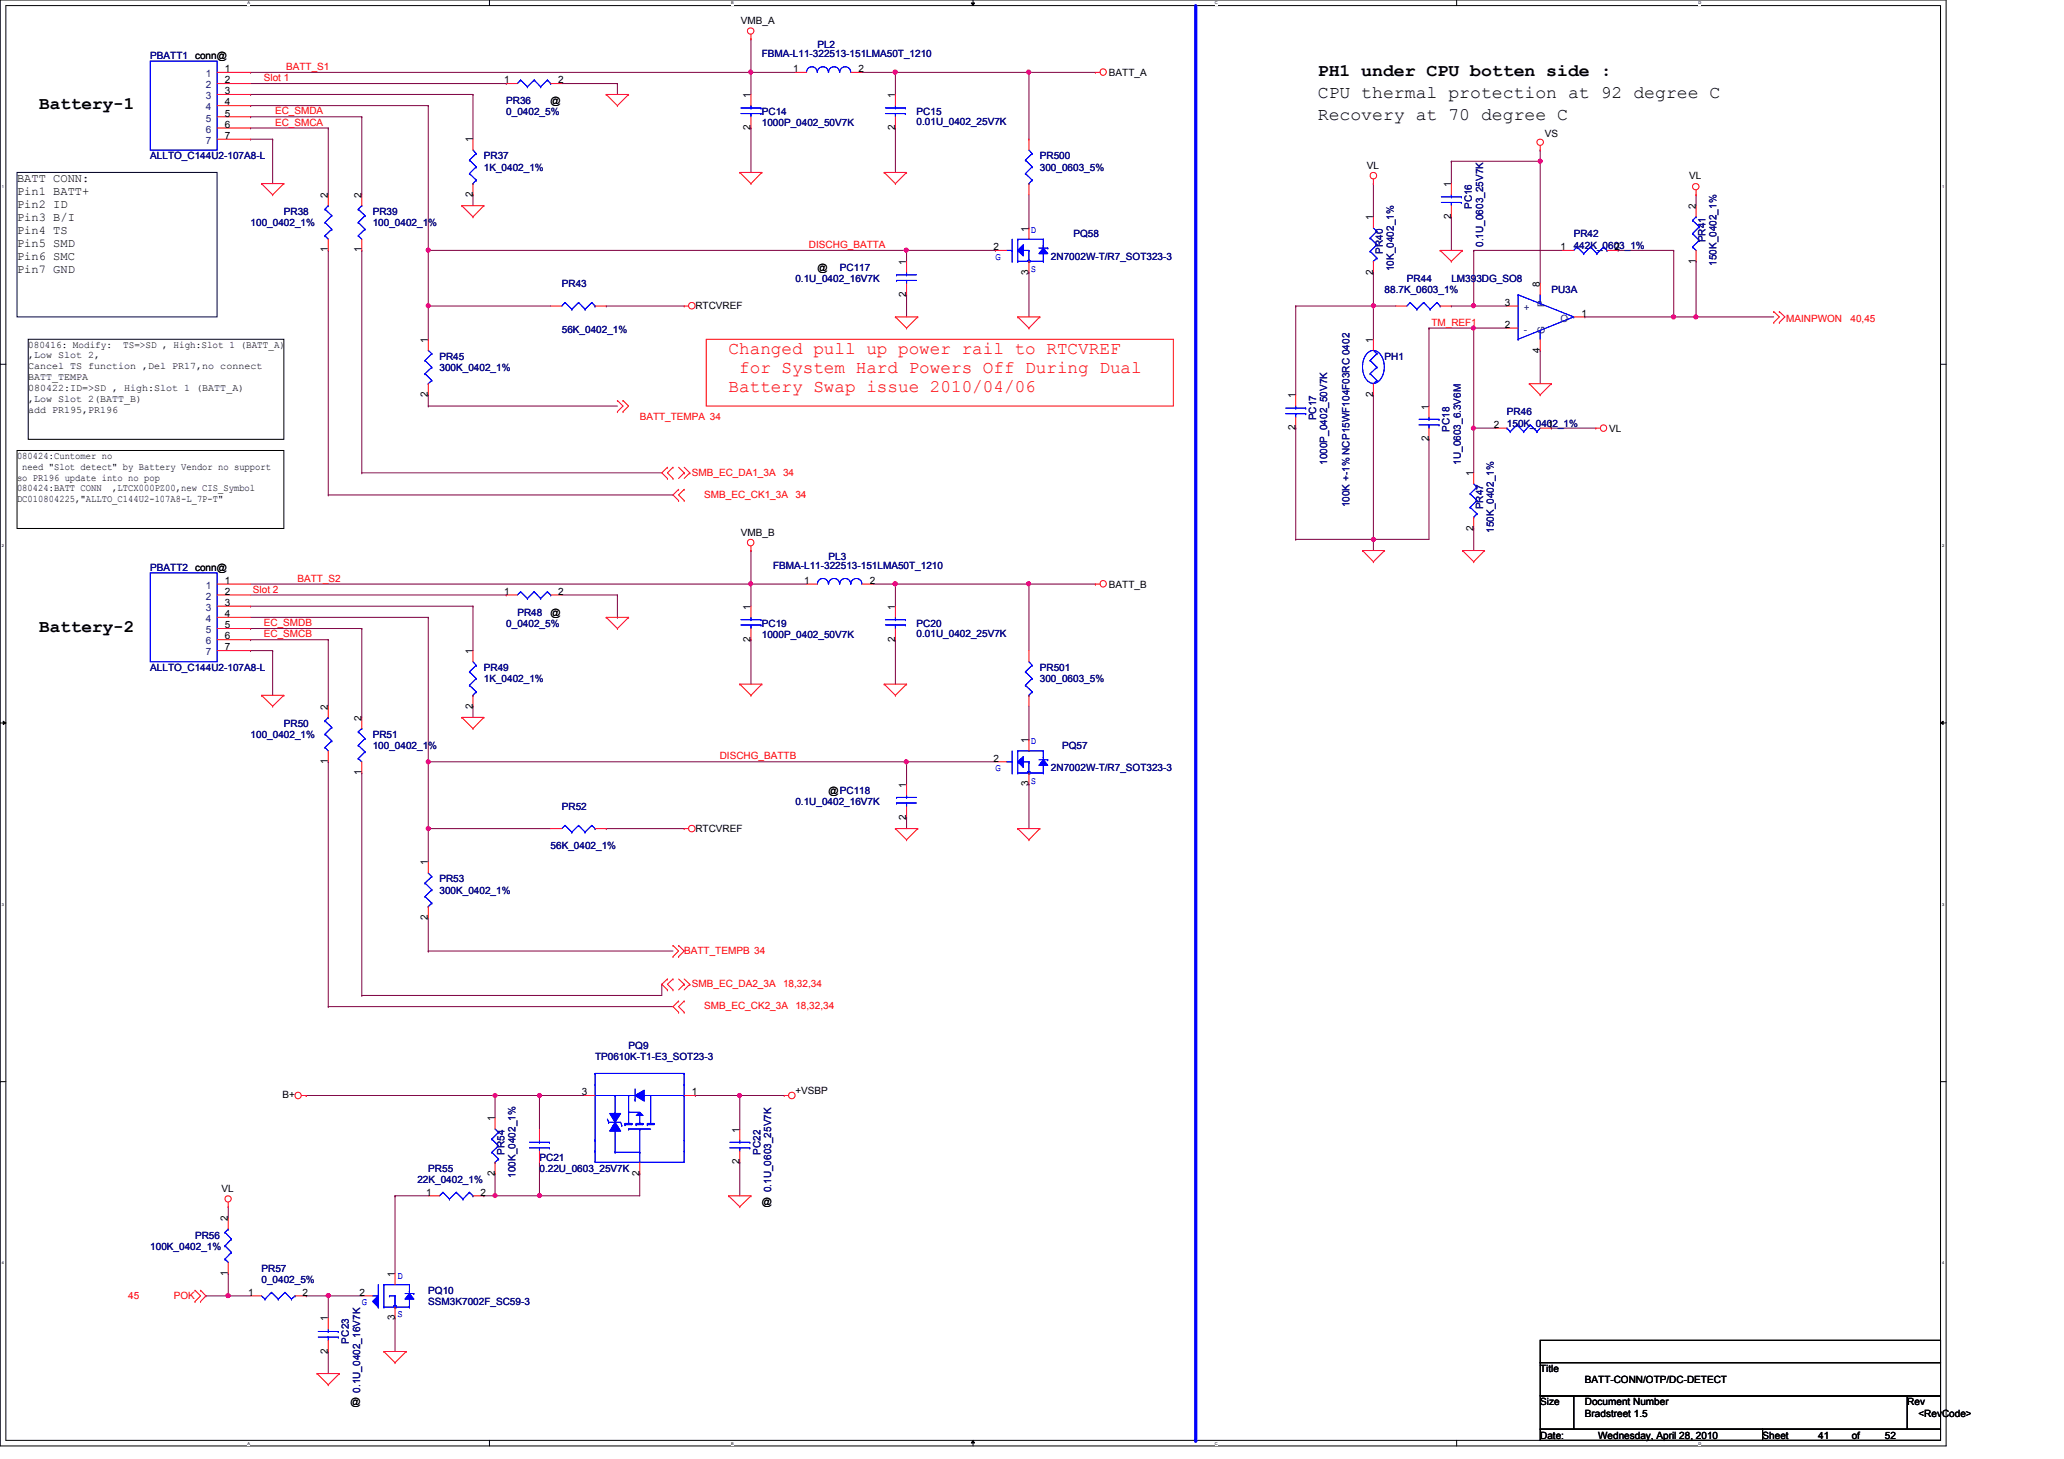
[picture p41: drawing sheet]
<svg xmlns="http://www.w3.org/2000/svg" width="297mm" height="210mm" viewBox="0 0 297 210" stroke-linecap="round" stroke-linejoin="round" font-family="sans-serif">
<defs><g id="words">
<g font-size="2.5">
<text x="189.7" y="10.9">PH1 under CPU botten side :</text>
<text x="5.6" y="15.7">Battery-1</text>
<text x="189.7" y="17.3">Recovery at 70 degree C</text>
<text x="189.7" y="14.1">CPU thermal protection at 92 degree C</text>
<text x="5.6" y="90.9">Battery-2</text>
</g>
<g font-size="2.5" fill="#f00">
<text x="104.9" y="50.9">Changed pull up power rail to RTCVREF</text>
<text x="106.4" y="53.6">for System Hard Powers Off During Dual</text>
<text x="104.9" y="56.4">Battery Swap issue 2010/04/06</text>
</g>
<g font-size="1.7">
<text x="2.5" y="26.2">BATT CONN:</text>
<text x="2.5" y="28.1">Pin1 BATT+</text>
<text x="2.5" y="29.9">Pin2 ID</text>
<text x="2.5" y="31.8">Pin3 B/I</text>
<text x="2.5" y="33.7">Pin4 TS</text>
<text x="2.5" y="35.5">Pin5 SMD</text>
<text x="2.5" y="37.4">Pin6 SMC</text>
<text x="2.5" y="39.2">Pin7 GND</text>
</g>
<g font-size="1.4">
<text x="106.6" y="3.4">VMB_A</text>
<text x="32.3" y="10.4">1</text>
<text x="32.3" y="12">2</text>
<text x="72.6" y="12">1</text>
<text x="80.3" y="12">2</text>
<text x="114.2" y="10.4">1</text>
<text x="123.6" y="10.4">2</text>
<text x="159.6" y="11">BATT_A</text>
<text x="32.3" y="13.5">3</text>
<text x="32.3" y="15.2">4</text>
<text x="32.3" y="16.8">5</text>
<text x="79.2" y="14.9">@</text>
<text x="108" y="14.1" transform="rotate(-90 108 14.1)">1</text>
<text x="128.8" y="14.1" transform="rotate(-90 128.8 14.1)">1</text>
<text x="32.3" y="18.4">6</text>
<text x="32.3" y="20">7</text>
<text x="68" y="20.5" transform="rotate(-90 68 20.5)">1</text>
<text x="108" y="18.7" transform="rotate(-90 108 18.7)">2</text>
<text x="128.8" y="18.7" transform="rotate(-90 128.8 18.7)">2</text>
<text x="222.3" y="19.8">VS</text>
<text x="47.2" y="28.5" transform="rotate(-90 47.2 28.5)">2</text>
<text x="52" y="28.5" transform="rotate(-90 52 28.5)">2</text>
<text x="68" y="28.3" transform="rotate(-90 68 28.3)">2</text>
<text x="196.7" y="24.3">VL</text>
<text x="208.8" y="26.9" transform="rotate(-90 208.8 26.9)">1</text>
<text x="243.1" y="25.8">VL</text>
<text x="143" y="36">2</text>
<text x="148" y="33.3" transform="rotate(-90 148 33.3)">1</text>
<text x="197.6" y="31.7" transform="rotate(-90 197.6 31.7)">1</text>
<text x="208.8" y="31.5" transform="rotate(-90 208.8 31.5)">2</text>
<text x="224.6" y="36">1</text>
<text x="232.4" y="36">2</text>
<text x="244" y="30.1" transform="rotate(-90 244 30.1)">2</text>
<text x="47.2" y="36.3" transform="rotate(-90 47.2 36.3)">1</text>
<text x="52" y="36.3" transform="rotate(-90 52 36.3)">1</text>
<text x="117.6" y="38.9">@</text>
<text x="130.4" y="38.1" transform="rotate(-90 130.4 38.1)">1</text>
<text x="148" y="39.5" transform="rotate(-90 148 39.5)">3</text>
<text x="197.6" y="39.5" transform="rotate(-90 197.6 39.5)">2</text>
<text x="221.6" y="41.3" transform="rotate(-90 221.6 41.3)">8</text>
<text x="244" y="37.9" transform="rotate(-90 244 37.9)">1</text>
<text x="100.1" y="44.4">RTCVREF</text>
<text x="130.4" y="42.7" transform="rotate(-90 130.4 42.7)">2</text>
<text x="216.6" y="44">3</text>
<text x="216.6" y="47.2">2</text>
<text x="227.6" y="45.6">1</text>
<text x="4.1" y="50">080416: Modify:</text>
<text x="4.1" y="51.6">,Low Slot 2,</text>
<text x="4.1" y="53.1">Cancel TS function ,Del PR17,no connect</text>
<text x="17.7" y="50">TS=&gt;SD , High:Slot 1 (BATT_A)</text>
<text x="61.6" y="49.3" transform="rotate(-90 61.6 49.3)">1</text>
<text x="197.6" y="49.3" transform="rotate(-90 197.6 49.3)">1</text>
<text x="221.6" y="50.7" transform="rotate(-90 221.6 50.7)">4</text>
<text x="4.1" y="54.7">BATT_TEMPA</text>
<text x="4.1" y="56.3">080422:ID=&gt;SD , High:Slot 1 (BATT_A)</text>
<text x="4.1" y="57.8">,Low Slot 2(BATT_B)</text>
<text x="4.1" y="59.4">add PR195,PR196</text>
<text x="61.6" y="57.1" transform="rotate(-90 61.6 57.1)">2</text>
<text x="186.4" y="57.3" transform="rotate(-90 186.4 57.3)">1</text>
<text x="197.6" y="57.1" transform="rotate(-90 197.6 57.1)">2</text>
<text x="205.6" y="58.9" transform="rotate(-90 205.6 58.9)">1</text>
<text x="2.5" y="66">080424:Cuntomer no</text>
<text x="186.4" y="61.9" transform="rotate(-90 186.4 61.9)">2</text>
<text x="205.6" y="63.5" transform="rotate(-90 205.6 63.5)">2</text>
<text x="215" y="61.6">2</text>
<text x="222.8" y="61.6">1</text>
<text x="231.6" y="62.2">VL</text>
<text x="2.5" y="69.1">so PR196 update into no pop</text>
<text x="2.5" y="70.7">080424:BATT CONN</text>
<text x="3.2" y="67.6">need &quot;Slot detect&quot; by Battery Vendor no support</text>
<text x="16.2" y="70.7">,LTCX000PZ00,new CIS_Symbol</text>
<text x="212" y="68.5" transform="rotate(-90 212 68.5)">1</text>
<text x="2.5" y="72.3">DC010804225,&quot;ALLTO_C144U2-107A8-L_7P-T&quot;</text>
<text x="106.6" y="77">VMB_B</text>
<text x="212" y="76.3" transform="rotate(-90 212 76.3)">2</text>
<text x="32.3" y="84">1</text>
<text x="115.7" y="84">1</text>
<text x="125.2" y="84">2</text>
<text x="32.3" y="87.2">3</text>
<text x="32.3" y="88.8">4</text>
<text x="32.3" y="85.6">2</text>
<text x="72.6" y="85.6">1</text>
<text x="79.2" y="88.6">@</text>
<text x="80.3" y="85.6">2</text>
<text x="108" y="87.7" transform="rotate(-90 108 87.7)">1</text>
<text x="128.8" y="87.7" transform="rotate(-90 128.8 87.7)">1</text>
<text x="159.6" y="84.6">BATT_B</text>
<text x="32.3" y="90.4">5</text>
<text x="32.3" y="92">6</text>
<text x="32.3" y="93.6">7</text>
<text x="68" y="94.1" transform="rotate(-90 68 94.1)">1</text>
<text x="108" y="92.3" transform="rotate(-90 108 92.3)">2</text>
<text x="128.8" y="92.3" transform="rotate(-90 128.8 92.3)">2</text>
<text x="68" y="101.9" transform="rotate(-90 68 101.9)">2</text>
<text x="47.2" y="102.1" transform="rotate(-90 47.2 102.1)">2</text>
<text x="52" y="103.7" transform="rotate(-90 52 103.7)">2</text>
<text x="148" y="106.9" transform="rotate(-90 148 106.9)">1</text>
<text x="47.2" y="109.9" transform="rotate(-90 47.2 109.9)">1</text>
<text x="52" y="111.5" transform="rotate(-90 52 111.5)">1</text>
<text x="130.4" y="113.3" transform="rotate(-90 130.4 113.3)">1</text>
<text x="143" y="109.6">2</text>
<text x="148" y="113.1" transform="rotate(-90 148 113.1)">3</text>
<text x="100.1" y="119.6">RTCVREF</text>
<text x="119.2" y="114.2">@PC118</text>
<text x="130.4" y="117.9" transform="rotate(-90 130.4 117.9)">2</text>
<text x="61.6" y="124.5" transform="rotate(-90 61.6 124.5)">1</text>
<text x="61.6" y="132.3" transform="rotate(-90 61.6 132.3)">2</text>
<text x="40.7" y="158">B+</text>
<text x="71.2" y="161.3" transform="rotate(-90 71.2 161.3)">1</text>
<text x="83.7" y="157.6">3</text>
<text x="99.6" y="157.6">1</text>
<text x="114.5" y="157.4">+VSBP</text>
<text x="106.4" y="167.5" transform="rotate(-90 106.4 167.5)">2</text>
<text x="106.4" y="162.9" transform="rotate(-90 106.4 162.9)">1</text>
<text x="31.9" y="171.4">VL</text>
<text x="61.3" y="172">1</text>
<text x="69.2" y="172">2</text>
<text x="71.2" y="169.1" transform="rotate(-90 71.2 169.1)">2</text>
<text x="92" y="169.1" transform="rotate(-90 92 169.1)">2</text>
<text x="109.6" y="173.4">@</text>
<text x="32.8" y="175.7" transform="rotate(-90 32.8 175.7)">2</text>
<text x="32.8" y="183.5" transform="rotate(-90 32.8 183.5)">1</text>
<text x="56.8" y="183.7" transform="rotate(-90 56.8 183.7)">1</text>
<text x="35.7" y="186.4">1</text>
<text x="43.6" y="186.4">2</text>
<text x="47.2" y="190.1" transform="rotate(-90 47.2 190.1)">1</text>
<text x="51.7" y="186.4">2</text>
<text x="56.8" y="189.9" transform="rotate(-90 56.8 189.9)">3</text>
<text x="47.2" y="194.7" transform="rotate(-90 47.2 194.7)">2</text>
<text x="221.7" y="197.4">Title</text>
<text x="50.5" y="202.2">@</text>
<text x="221.7" y="202.2">Size</text>
<text x="228.1" y="202.2">Document Number</text>
<text x="228.1" y="203.8">Bradstreet 1.5</text>
<text x="228.1" y="199">BATT-CONN/OTP/DC-DETECT</text>
<text x="274.5" y="202.2">Rev</text>
<text x="276.1" y="203.8">&lt;RevCode&gt;</text>
<text x="221.7" y="207">Date:</text>
<text x="230" y="207">Wednesday, April 28, 2010</text>
<text x="253.7" y="207">Sheet</text>
<text x="261.7" y="207">41</text>
<text x="266.5" y="207">of</text>
<text x="271.3" y="207">52</text>
</g>
<g font-size="1.4" fill="#000080">
<text x="21.6" y="8.6">PBATT1 conn@</text>
<text x="109.6" y="8.3">FBMA-L11-322513-151LMA50T_1210</text>
<text x="117.6" y="6.9">PL2</text>
<text x="72.9" y="14.9">PR36</text>
<text x="72.9" y="16.6">0_0402_5%</text>
<text x="109.6" y="16.6">PC14</text>
<text x="131.9" y="16.6">PC15</text>
<text x="131.9" y="18">0.01U_0402_25V7K</text>
<text x="21.6" y="22.9">ALLTO_C144U2-107A8-L</text>
<text x="69.6" y="22.9">PR37</text>
<text x="109.6" y="18.2">1000P_0402_50V7K</text>
<text x="149.6" y="22.9">PR500</text>
<text x="69.6" y="24.6">1K_0402_1%</text>
<text x="149.6" y="24.6">300_0603_5%</text>
<text x="36.1" y="32.6">100_0402_1%</text>
<text x="40.8" y="30.9">PR38</text>
<text x="53.6" y="30.9">PR39</text>
<text x="53.6" y="32.6">100_0402_1%</text>
<text x="154.5" y="34.2">PQ58</text>
<text x="211.8" y="30.1" transform="rotate(-90 211.8 30.1)">PC16</text>
<text x="213.4" y="35.5" transform="rotate(-90 213.4 35.5)">0.1U_0603_25V7K</text>
<text x="226.5" y="34.2">PR42</text>
<text x="226.5" y="35.8">442K_0603_1%</text>
<text x="245.4" y="34.9" transform="rotate(-90 245.4 34.9)">PR41</text>
<text x="80.9" y="41.4">PR43</text>
<text x="114.5" y="40.6">0.1U_0402_16V7K</text>
<text x="120.9" y="38.9">PC117</text>
<text x="151.3" y="37.4">2N7002W-T/R7_SOT323-3</text>
<text x="199" y="36.5" transform="rotate(-90 199 36.5)">PR40</text>
<text x="200.6" y="39" transform="rotate(-90 200.6 39)">10K_0402_1%</text>
<text x="202.5" y="40.6">PR44</text>
<text x="208.9" y="40.6">LM393DG_SO8</text>
<text x="247" y="38.3" transform="rotate(-90 247 38.3)">150K_0402_1%</text>
<text x="80.9" y="47.9">56K_0402_1%</text>
<text x="199.3" y="42.2">88.7K_0603_1%</text>
<text x="223.3" y="42.2">PU3A</text>
<text x="63.2" y="51.8">PR45</text>
<text x="63.2" y="53.4">300K_0402_1%</text>
<text x="199.3" y="51.8">PH1</text>
<text x="216.9" y="59.8">PR46</text>
<text x="189.4" y="60.5" transform="rotate(-90 189.4 60.5)">PC17</text>
<text x="208.6" y="62.1" transform="rotate(-90 208.6 62.1)">PC18</text>
<text x="216.9" y="61.4">150K_0402_1%</text>
<text x="191" y="66.9" transform="rotate(-90 191 66.9)">1000P_0402_50V7K</text>
<text x="210.2" y="66.9" transform="rotate(-90 210.2 66.9)">1U_0603_6.3V6M</text>
<text x="194.2" y="73" transform="rotate(-90 194.2 73)">100K +-1% NCP15WF104F03RC 0402</text>
<text x="213.4" y="73.3" transform="rotate(-90 213.4 73.3)">PR47</text>
<text x="215" y="76.7" transform="rotate(-90 215 76.7)">150K_0402_1%</text>
<text x="21.6" y="82.2">PBATT2 conn@</text>
<text x="111.2" y="81.8">FBMA-L11-322513-151LMA50T_1210</text>
<text x="119.2" y="80.6">PL3</text>
<text x="74.5" y="88.6">PR48</text>
<text x="72.9" y="90.2">0_0402_5%</text>
<text x="109.6" y="90.2">PC19</text>
<text x="109.6" y="91.8">1000P_0402_50V7K</text>
<text x="131.9" y="90.2">PC20</text>
<text x="131.9" y="91.6">0.01U_0402_25V7K</text>
<text x="21.6" y="96.6">ALLTO_C144U2-107A8-L</text>
<text x="69.6" y="96.6">PR49</text>
<text x="69.6" y="98.2">1K_0402_1%</text>
<text x="149.6" y="96.6">PR501</text>
<text x="149.6" y="98.2">300_0603_5%</text>
<text x="36.1" y="106.2">100_0402_1%</text>
<text x="40.8" y="104.6">PR50</text>
<text x="53.6" y="106.2">PR51</text>
<text x="53.6" y="107.8">100_0402_1%</text>
<text x="152.9" y="107.8">PQ57</text>
<text x="151.3" y="111">2N7002W-T/R7_SOT323-3</text>
<text x="80.9" y="116.6">PR52</text>
<text x="114.5" y="115.8">0.1U_0402_16V7K</text>
<text x="79.2" y="122.2">56K_0402_1%</text>
<text x="63.2" y="127">PR53</text>
<text x="63.2" y="128.6">300K_0402_1%</text>
<text x="85.6" y="152.6">TP0610K-T1-E3_SOT23-3</text>
<text x="90.5" y="151">PQ9</text>
<text x="72.6" y="166.1" transform="rotate(-90 72.6 166.1)">PR54</text>
<text x="77.6" y="167">PC21</text>
<text x="109.4" y="166.1" transform="rotate(-90 109.4 166.1)">PC22</text>
<text x="60.1" y="170.2">22K_0402_1%</text>
<text x="61.6" y="168.6">PR55</text>
<text x="74.2" y="169.5" transform="rotate(-90 74.2 169.5)">100K_0402_1%</text>
<text x="77.6" y="168.6">0.22U_0603_25V7K</text>
<text x="111" y="171.5" transform="rotate(-90 111 171.5)">0.1U_0603_25V7K</text>
<text x="21.6" y="179.8">100K_0402_1%</text>
<text x="28.1" y="178.2">PR56</text>
<text x="37.6" y="183">PR57</text>
<text x="37.6" y="184.6">0_0402_5%</text>
<text x="61.6" y="186.2">PQ10</text>
<text x="61.6" y="187.8">SSM3K7002F_SC59-3</text>
<text x="50.2" y="193.3" transform="rotate(-90 50.2 193.3)">PC23</text>
<text x="51.8" y="200.4" transform="rotate(-90 51.8 200.4)">0.1U_0402_16V7K</text>
</g>
<g font-size="1.4" fill="#004080">
<text x="29.6" y="11.1">1</text>
<text x="29.6" y="14.3">3</text>
<text x="29.6" y="15.9">4</text>
<text x="29.6" y="17.5">5</text>
<text x="29.6" y="12.7">2</text>
<text x="29.6" y="19.1">6</text>
<text x="29.6" y="20.7">7</text>
<text x="219.3" y="44.7">+</text>
<text x="219.3" y="47.9">-</text>
<text x="222.3" y="44.2" transform="rotate(-90 222.3 44.2)">P</text>
<text x="224.6" y="46.3">O</text>
<text x="222.3" y="48" transform="rotate(-90 222.3 48)">G</text>
<text x="29.6" y="84.7">1</text>
<text x="29.6" y="87.9">3</text>
<text x="29.6" y="89.5">4</text>
<text x="29.6" y="86.3">2</text>
<text x="29.6" y="91.1">5</text>
<text x="29.6" y="92.7">6</text>
<text x="29.6" y="94.3">7</text>
</g>
<g font-size="1.4" fill="#f00">
<text x="38" y="11.7">Slot 1</text>
<text x="41.2" y="10.1">BATT_S1</text>
<text x="39.6" y="16.5">EC_SMDA</text>
<text x="39.6" y="18.1">EC_SMCA</text>
<text x="116.4" y="35.7">DISCHG_BATTA</text>
<text x="206" y="46.9">TM_REF1</text>
<text x="257" y="46.3">MAINPWON</text>
<text x="266.3" y="46.3">40,45</text>
<text x="92.1" y="60.4">BATT_TEMPA 34</text>
<text x="99.6" y="68.4">SMB_EC_DA1_3A</text>
<text x="101.3" y="71.6">SMB_EC_CK1_3A</text>
<text x="112.7" y="68.4">34</text>
<text x="114.5" y="71.6">34</text>
<text x="42.8" y="83.7">BATT_S2</text>
<text x="36.4" y="85.3">Slot 2</text>
<text x="38" y="90.1">EC_SMDB</text>
<text x="38" y="91.7">EC_SMCB</text>
<text x="103.6" y="109.3">DISCHG_BATTB</text>
<text x="98.5" y="137.2">BATT_TEMPB 34</text>
<text x="99.6" y="142">SMB_EC_DA2_3A</text>
<text x="112.7" y="142">18,32,34</text>
<text x="101.3" y="145.2">SMB_EC_CK2_3A</text>
<text x="114.5" y="145.2">18,32,34</text>
<text x="18.5" y="186.8">45</text>
<text x="25" y="186.8">POK</text>
</g>
<g font-size="1.4" fill="#00f">
<text x="148.4" y="33.5">D</text>
<text x="143.3" y="37.3">G</text>
<text x="148.4" y="39.1">S</text>
<text x="148.4" y="107.1">D</text>
<text x="143.3" y="111">G</text>
<text x="148.4" y="112.7">S</text>
<text x="57.2" y="183.9">D</text>
<text x="52.1" y="187.8">G</text>
<text x="57.2" y="189.5">S</text>
</g>
<g font-size=".6">
<text x="35.6" y=".6">A</text>
<text x="105.2" y=".6">B</text>
<text x="174.8" y=".6">C</text>
<text x="244.4" y=".6">D</text>
<text x=".3" y="27.1">1</text>
<text x="279.5" y="27.1">1</text>
<text x=".3" y="78.7">2</text>
<text x="279.5" y="78.7">2</text>
<text x=".3" y="130.3">3</text>
<text x="279.5" y="130.3">3</text>
<text x=".3" y="181.9">4</text>
<text x="279.5" y="181.9">4</text>
<text x="35.6" y="207.9">A</text>
<text x="105.2" y="207.9">B</text>
<text x="174.8" y="207.9">C</text>
<text x="244.4" y="207.9">D</text>
</g>
</g></defs>
<path d="M0 0h280.1v208h-280.1zM.8 .8h278.5v206.4h-278.5z" fill="none" stroke="#000" stroke-width=".14"/>
<g fill="#fff">
<path d="M35.6 .1h.3v.7h-.3z"/>
<path d="M35.6 207.3h.3v.7h-.3z"/>
</g>
<path d="M70.4 0v.8M70.4 207.2v.8" fill="none" stroke="#000" stroke-width=".14"/>
<g fill="#fff">
<path d="M105.2 .1h.4v.7h-.4z"/>
<path d="M105.2 207.3h.4v.7h-.4z"/>
</g>
<path d="M139.8 .4h.4l-.2 .4zM140 0v.8M140 207.2l.2 .4h-.4zM140 207.2v.8" fill="none" stroke="#000" stroke-width=".14"/>
<path d="M139.8 .4h.4l-.2 .4zM140 207.2l.2 .4h-.4z" fill="#000"/>
<g fill="#fff">
<path d="M174.8 .1h.4v.7h-.4z"/>
<path d="M174.8 207.3h.4v.7h-.4z"/>
</g>
<path d="M209.6 0v.8M209.6 207.2v.8" fill="none" stroke="#000" stroke-width=".14"/>
<g fill="#fff">
<path d="M244.4 .1h.4v.7h-.4z"/>
<path d="M244.4 207.3h.4v.7h-.4z"/>
<path d="M.3 26.6h.2v.6h-.2z"/>
<path d="M279.5 26.6h.3v.6h-.3z"/>
<path d="M.3 78.2h.2v.6h-.2z"/>
<path d="M279.5 78.2h.3v.6h-.3z"/>
</g>
<path d="M0 52.4h.8M279.3 52.4h.8" fill="none" stroke="#000" stroke-width=".14"/>
<g fill="#fff">
<path d="M.3 129.8h.2v.6h-.2z"/>
<path d="M279.5 129.8h.3v.6h-.3z"/>
</g>
<path d="M0 104h.8M.5 103.8l.3 .2-.3 .2zM279.3 104l.4-.2v.4zM279.3 104h.8" fill="none" stroke="#000" stroke-width=".14"/>
<path d="M.5 103.8l.3 .2-.3 .2zM279.3 104l.4-.2v.4z" fill="#000"/>
<g fill="#fff">
<path d="M.3 181.4h.2v.6h-.2z"/>
<path d="M279.5 181.4h.3v.6h-.3z"/>
</g>
<path d="M0 155.6h.8M279.3 155.6h.8" fill="none" stroke="#000" stroke-width=".14"/>
<path d="M108.1 5.6h.1M108.1 5.6v4.8M128.9 10.4h.1M128.9 10.4v3.2M148.1 10.4h.1M148.1 10.4h9.5" fill="none" stroke="#800040" stroke-width=".14"/>
<circle cx="148" cy="10.4" r=".3" fill="#f0f"/>
<circle cx="148" cy="10.4" r=".3" fill="none" stroke="#f0f" stroke-width=".14"/>
<path d="M36.1 13.6h.1M36.1 15.2h.1M36.1 13.6h32M36.1 15.2h25.5M47.2 36h.1M47.2 36v35.2M61.6 36h.1M61.6 36v8M61.6 44h.1M61.6 44h17.6" fill="none" stroke="#800040" stroke-width=".14"/>
<circle cx="61.6" cy="44" r=".3" fill="#f0f"/>
<circle cx="61.6" cy="44" r=".3" fill="none" stroke="#f0f" stroke-width=".14"/>
<g fill="none" stroke="#800040" stroke-width=".14">
<path d="M36.1 18.4h.1M36.1 16.8h.1M36.1 10.4h.1M36.1 18.4h11.1M36.1 16.8h16M36.1 10.4h72M47.2 18.4h.1M47.2 18.4v9.6M52.1 16.8h.1M52.1 16.8v11.2M68.1 13.6h.1M68.1 13.6v6.4"/>
<path d="M108.1 10.4h.1M108.1 18.4h.1M108.1 10.4v3.2M108.1 18.4v6.4M128.9 18.4h.1M128.9 18.4v6.4M36.1 20h.1M36.1 20h3.1M39.2 20h.1M39.2 20v6.4M52.1 36h.1M52.1 36v32"/>
<path d="M68.1 28h.1M68.1 28v1.6M47.2 71.2h.1M47.2 71.2h49.7M52.1 68h.1M52.1 68h43.1"/>
</g>
<circle cx="108" cy="10.4" r=".3" fill="#f0f"/>
<circle cx="108" cy="10.4" r=".3" fill="none" stroke="#f0f" stroke-width=".14"/>
<path d="M71.2 157.6h.1M71.2 157.6v3.2M77.6 157.6h.1M77.6 157.6v4.8" fill="none" stroke="#800040" stroke-width=".14"/>
<circle cx="77.6" cy="157.6" r=".3" fill="#f0f"/>
<circle cx="77.6" cy="157.6" r=".3" fill="none" stroke="#f0f" stroke-width=".14"/>
<path d="M77.6 172h.1M77.6 172h14.5" fill="none" stroke="#800040" stroke-width=".14"/>
<circle cx="77.6" cy="172" r=".3" fill="#f0f"/>
<circle cx="77.6" cy="172" r=".3" fill="none" stroke="#f0f" stroke-width=".14"/>
<g fill="none" stroke="#800040" stroke-width=".14">
<path d="M71.2 157.6h.1M71.2 157.6h6.4M106.5 157.6h.1M106.5 157.6v4.8M106.5 157.6h6.4M56.9 172h.1M56.9 172h4.7M56.9 172v11.2M69.6 172h.1M71.2 168.8h.1M71.2 168.8v3.2h-1.6M77.6 167.2h.1"/>
<path d="M77.6 167.2v4.8M92.1 168.8h.1M92.1 168.8v3.2M106.5 167.2h.1M106.5 167.2v4.8M44.1 186.4h.1M44.1 186.4h8M47.2 186.4h.1"/>
</g>
<circle cx="106.4" cy="157.6" r=".3" fill="#f0f"/>
<circle cx="106.4" cy="157.6" r=".3" fill="none" stroke="#f0f" stroke-width=".14"/>
<path d="M77.6 157.6h.1M77.6 157.6h6.5M32.8 173.6h.1M32.8 173.6v1.6M71.2 172h.1M71.2 172h6.4M56.9 189.6h.1M56.9 189.6v4.8" fill="none" stroke="#800040" stroke-width=".14"/>
<circle cx="71.2" cy="172" r=".3" fill="#f0f"/>
<circle cx="71.2" cy="172" r=".3" fill="none" stroke="#f0f" stroke-width=".14"/>
<path d="M32.8 186.4h.1M32.8 186.4h3.3" fill="none" stroke="#800040" stroke-width=".14"/>
<circle cx="32.8" cy="186.4" r=".31" fill="#f0f"/>
<circle cx="32.8" cy="186.4" r=".31" fill="none" stroke="#f0f" stroke-width=".14"/>
<path d="M44.1 157.6h.1M44.1 157.6h27.1M32.8 183.2h.1M32.8 183.2v3.2" fill="none" stroke="#800040" stroke-width=".14"/>
<circle cx="71.2" cy="157.6" r=".3" fill="#f0f"/>
<circle cx="71.2" cy="157.6" r=".3" fill="none" stroke="#f0f" stroke-width=".14"/>
<path d="M47.2 186.4h.1M47.2 186.4v3.2" fill="none" stroke="#800040" stroke-width=".14"/>
<circle cx="47.2" cy="186.4" r=".3" fill="#f0f"/>
<circle cx="47.2" cy="186.4" r=".3" fill="none" stroke="#f0f" stroke-width=".14"/>
<g fill="none" stroke="#800040" stroke-width=".14">
<path d="M36.1 87.2h.1M36.1 90.4h.1M36.1 93.6h.1M36.1 92h.1M36.1 87.2h32M36.1 88.8h25.5M36.1 90.4h16M36.1 93.6h3.1M36.1 92h11.1M36.1 84h72M39.2 93.6h.1M39.2 93.6v6.4"/>
<path d="M47.2 92h.1M47.2 92v9.6M52.1 90.4h.1M52.1 90.4v12.8M61.6 88.8h.1M68.1 87.2h.1M68.1 87.2v6.4M108.1 92h.1M108.1 84h.1M108.1 84v3.2M108.1 92v6.4M128.9 92h.1"/>
<path d="M128.9 92v6.4M47.2 109.6h.1M47.2 109.6v35.2M52.1 111.2h.1M52.1 111.2v32M68.1 101.6h.1M68.1 101.6v1.6M47.2 144.8h.1M47.2 144.8h49.7M52.1 143.2h.1M52.1 143.2h43.1M100.1 157.6h.1"/>
<path d="M100.1 157.6h6.4M29.6 186.4h.1M29.6 186.4h3.2M47.2 194.4h.1M47.2 194.4v3.2"/>
</g>
<circle cx="108" cy="84" r=".3" fill="#f0f"/>
<circle cx="108" cy="84" r=".3" fill="none" stroke="#f0f" stroke-width=".14"/>
<g fill="none" stroke="#800040" stroke-width=".14">
<path d="M36.1 12h36.8M72.9 12h.1M80.9 12h8M88.9 12h.1M88.9 12v1.6M108.1 10.4h.1M108.1 10.4h6.4M124.1 10.4h4.8M128.9 10.4h.1M61.6 48.8h.1M61.6 58.4h.1M61.6 44v4.8"/>
<path d="M61.6 58.4h27.3M87.2 44h.1M87.2 44h11.3M108.1 79.2h.1M108.1 79.2v4.8M36.1 85.6h36.8M61.6 88.8v20.8M72.9 85.6h.1M80.9 85.6h8M88.9 85.6h.1M88.9 88.8h.1M88.9 85.6v3.2"/>
<path d="M108.1 84h.1M108.1 84h8M125.6 84h3.3M128.9 84h.1M128.9 84v3.2M61.6 109.6h.1M61.6 119.2h.1M61.6 119.2v4.8M61.6 119.2h17.6M87.2 119.2h.1M87.2 119.2h11.3M61.6 136.8h.1"/>
<path d="M61.6 136.8h35.3"/>
</g>
<circle cx="128.8" cy="84" r=".31" fill="#f0f"/>
<circle cx="128.8" cy="84" r=".31" fill="none" stroke="#f0f" stroke-width=".14"/>
<path d="M128.9 84h19.2M148.1 84h.1" fill="none" stroke="#800040" stroke-width=".14"/>
<circle cx="148" cy="84" r=".3" fill="#f0f"/>
<circle cx="148" cy="84" r=".3" fill="none" stroke="#f0f" stroke-width=".14"/>
<g fill="none" stroke="#800040" stroke-width=".14">
<path d="M197.7 26.4h.1M197.7 26.4v4.8M197.7 44h.1M197.7 44h3.2M197.7 44v4.8M208.9 44h.1M208.9 44h3.2M221.7 50.4h.1M221.7 50.4v4.8M212.1 76h.1M212.1 61.6h.1M212.1 61.6h3.2"/>
<path d="M212.1 76v3.2M223.3 61.6h.1M223.3 61.6h6.4"/>
</g>
<circle cx="197.7" cy="44" r=".3" fill="#f0f"/>
<circle cx="197.7" cy="44" r=".3" fill="none" stroke="#f0f" stroke-width=".14"/>
<path d="M208.9 31.2h.1M208.9 31.2v4.8M212.1 36h.1M212.1 36v8M232.9 36h.1M232.9 36h8M212.1 47.2h.1M212.1 47.2h4.8M244.1 45.6h.1M244.1 45.6h11.2M197.7 77.6h.1M197.7 77.6v1.6" fill="none" stroke="#800040" stroke-width=".14"/>
<circle cx="212" cy="44" r=".3" fill="#f0f"/>
<circle cx="212" cy="44" r=".3" fill="none" stroke="#f0f" stroke-width=".14"/>
<path d="M186.5 44h.1M186.5 44v12.8M205.7 47.2h.1M205.7 47.2v11.2M212.1 44h.1M212.1 47.2h.1M212.1 44h4.8M212.1 47.2v14.4" fill="none" stroke="#800040" stroke-width=".14"/>
<circle cx="212" cy="61.6" r=".3" fill="#f0f"/>
<circle cx="212" cy="61.6" r=".3" fill="none" stroke="#f0f" stroke-width=".14"/>
<circle cx="212" cy="47.2" r=".3" fill="#f0f"/>
<circle cx="212" cy="47.2" r=".3" fill="none" stroke="#f0f" stroke-width=".14"/>
<path d="M208.9 23.2h.1M208.9 23.2v3.2M221.7 21.6h.1M221.7 21.6v1.6h-12.8M240.9 36h.1M240.9 36v9.6M205.7 47.2h.1M205.7 47.2h6.4M197.7 77.6h.1M197.7 77.6h8M212.1 61.6h.1M212.1 61.6v6.4" fill="none" stroke="#800040" stroke-width=".14"/>
<circle cx="197.7" cy="77.6" r=".3" fill="#f0f"/>
<circle cx="197.7" cy="77.6" r=".3" fill="none" stroke="#f0f" stroke-width=".14"/>
<path d="M212.1 36h.1M212.1 36h12.8M221.7 23.2h.1M221.7 23.2v17.6M244.1 37.6h.1M244.1 28h.1M244.1 28v1.6M244.1 37.6v8M205.7 63.2h.1M205.7 63.2v14.4" fill="none" stroke="#800040" stroke-width=".14"/>
<circle cx="221.7" cy="23.2" r=".3" fill="#f0f"/>
<circle cx="221.7" cy="23.2" r=".3" fill="none" stroke="#f0f" stroke-width=".14"/>
<path d="M240.9 45.6h.1M240.9 45.6h3.2M186.5 61.6h.1M186.5 61.6v16" fill="none" stroke="#800040" stroke-width=".14"/>
<circle cx="244" cy="45.6" r=".3" fill="#f0f"/>
<circle cx="244" cy="45.6" r=".3" fill="none" stroke="#f0f" stroke-width=".14"/>
<circle cx="240.9" cy="45.6" r=".31" fill="#f0f"/>
<circle cx="240.9" cy="45.6" r=".31" fill="none" stroke="#f0f" stroke-width=".14"/>
<g fill="none" stroke="#800040" stroke-width=".14">
<path d="M61.6 36h68.9M130.5 36h.1M148.1 39.2h.1M148.1 39.2v6.4M197.7 39.2h.1M197.7 39.2v4.8h-11.2M61.6 56.8h.1M61.6 56.8v1.6M186.5 44h.1M197.7 56.8h.1M197.7 56.8v20.8h-11.2M228.1 45.6h.1"/>
<path d="M228.1 45.6h12.8M186.5 77.6h.1M148.1 112.8h.1M148.1 112.8v6.4M95.2 141.6h.1M95.2 141.6v1.6"/>
</g>
<circle cx="61.6" cy="36" r=".3" fill="#f0f"/>
<circle cx="61.6" cy="36" r=".3" fill="none" stroke="#f0f" stroke-width=".14"/>
<circle cx="130.4" cy="36" r=".3" fill="#f0f"/>
<circle cx="130.4" cy="36" r=".3" fill="none" stroke="#f0f" stroke-width=".14"/>
<path d="M61.6 15.2h.1M61.6 15.2v20.8M130.5 109.6h.1M130.5 109.6h12.8M61.6 136.8h.1M61.6 132v4.8" fill="none" stroke="#800040" stroke-width=".14"/>
<circle cx="130.4" cy="109.6" r=".3" fill="#f0f"/>
<circle cx="130.4" cy="109.6" r=".3" fill="none" stroke="#f0f" stroke-width=".14"/>
<path d="M61.6 119.2h.1M61.6 109.6v9.6" fill="none" stroke="#800040" stroke-width=".14"/>
<circle cx="61.6" cy="119.2" r=".3" fill="#f0f"/>
<circle cx="61.6" cy="119.2" r=".3" fill="none" stroke="#f0f" stroke-width=".14"/>
<path d="M128.9 10.4h.1M128.9 10.4h19.2v9.6M148.1 20h.1" fill="none" stroke="#800040" stroke-width=".14"/>
<circle cx="128.8" cy="10.4" r=".31" fill="#f0f"/>
<circle cx="128.8" cy="10.4" r=".31" fill="none" stroke="#f0f" stroke-width=".14"/>
<g fill="none" stroke="#800040" stroke-width=".14">
<path d="M130.5 36h.1M130.5 36v1.6M130.5 36h12.8M143.3 36h.1M148.1 32.8h.1M148.1 28v4.8M130.5 42.4h.1M130.5 42.4v3.2M148.1 84h.1M148.1 84v9.6M148.1 84h9.5M157.6 84h.1"/>
<path d="M61.6 109.6h.1M61.6 109.6h68.9M130.5 109.6h.1M130.5 109.6v3.2M148.1 106.4h.1M148.1 101.6v4.8"/>
</g>
<circle cx="61.6" cy="109.6" r=".3" fill="#f0f"/>
<circle cx="61.6" cy="109.6" r=".3" fill="none" stroke="#f0f" stroke-width=".14"/>
<path d="M130.5 117.6h.1M130.5 117.6v1.6" fill="none" stroke="#800040" stroke-width=".14"/>
<g fill="none" stroke="#f00" stroke-width=".14">
<path d="M87.2 13.6h.1M87.2 13.6h3.3M87.2 13.6l1.7 1.6M88.9 15.2h.1M90.5 13.6h.1M90.5 13.6l-1.6 1.6M108.1 5.6h.1M108.1 5v.6M157.6 10.4h.1M157.6 10.4h.7M37.6 26.4h.1M37.6 26.4h3.2"/>
<path d="M37.6 26.4l1.6 1.6M39.2 28h.1M40.8 26.4h.1M40.8 26.4l-1.6 1.6M66.5 29.6h.1M66.5 29.6h3.1M66.5 29.6l1.6 1.6M68.1 31.2h.1M69.6 29.6h.1M69.6 29.6l-1.5 1.6M106.5 24.8h.1M106.5 24.8h3.1"/>
<path d="M106.5 24.8l1.6 1.6M108.1 26.4h.1M109.6 24.8h.1M109.6 24.8l-1.5 1.6M127.3 24.8h.1M127.3 24.8h3.2M127.3 24.8l1.6 1.6M128.9 26.4h.1M130.5 24.8h.1M130.5 24.8l-1.6 1.6M197.7 26.4h.1M197.7 25.8v.6"/>
<path d="M207.3 36h.1M207.3 36h3.2M207.3 36l1.6 1.6M208.9 37.6h.1M210.5 36h.1M210.5 36l-1.6 1.6M221.7 21.6h.1M221.7 21v.6M244.1 28h.1M244.1 27.3v.7M88.9 59.2h.1M88.9 57.6h.1"/>
<path d="M88.9 57.6l.8 .8-.8 .8M89.7 59.2h.1M89.7 57.6h.1M89.7 57.6l.8 .8-.8 .8M98.5 44h.1M98.5 44h.6M128.9 45.6h.1M128.9 45.6h3.2M128.9 45.6l1.6 1.6M130.5 47.2h.1M132.1 45.6h.1M132.1 45.6l-1.6 1.6"/>
<path d="M146.5 45.6h.1M146.5 45.6h3.1M146.5 45.6l1.6 1.6M148.1 47.2h.1M149.6 45.6h.1M149.6 45.6l-1.5 1.6M220.1 55.2h.1M220.1 55.2h3.2M220.1 55.2l1.6 1.6M221.7 56.8h.1M223.3 55.2h.1M223.3 55.2l-1.6 1.6"/>
<path d="M255.3 44.8h.1M255.3 46.4h.1M255.3 44.8l.8 .8-.8 .8M256.1 44.8h.1M256.1 46.4h.1M256.1 44.8l.8 .8-.8 .8M96.1 67.2h.1M96.1 68.8h.1M96.1 67.2l-.9 .8 .9 .8M96.9 68.8h.1M96.9 67.2h.1M96.9 67.2l-.8 .8 .8 .8"/>
<path d="M97.7 72h.1M97.7 70.4h.1M97.7 67.2l.8 .8M97.7 70.4l-.8 .8 .8 .8M98.5 68h.1M98.5 70.4h.1M98.5 72h.1M98.5 68l-.8 .8M98.5 67.2l.8 .8M98.5 70.4l-.8 .8 .8 .8M99.3 68h.1M99.3 68l-.8 .8"/>
<path d="M108.1 79.2h.1M108.1 78.6v.6M196.1 79.2h.1M196.1 79.2h3.2M196.1 79.2l1.6 1.6M199.3 79.2h.1M199.3 79.2l-1.6 1.6M210.5 79.2h.1M210.5 79.2h3.2M210.5 79.2l1.6 1.6M213.7 79.2h.1M213.7 79.2l-1.6 1.6"/>
<path d="M229.7 61.6h.1M229.7 61.6h.6M87.2 88.8h.1M87.2 88.8h3.3M87.2 88.8l1.7 1.6M88.9 90.4h.1M90.5 88.8h.1M90.5 88.8l-1.6 1.6M106.5 98.4h.1M106.5 98.4h3.1M106.5 98.4l1.6 1.6M109.6 98.4h.1"/>
<path d="M109.6 98.4l-1.5 1.6M127.3 98.4h.1M127.3 98.4h3.2M127.3 98.4l1.6 1.6M130.5 98.4h.1M130.5 98.4l-1.6 1.6M157.6 84h.1M157.6 84h.7M197.7 80.8h.1M212.1 80.8h.1M37.6 100h.1M37.6 100h3.2"/>
<path d="M37.6 100l1.6 1.6M39.2 101.6h.1M40.8 100h.1M40.8 100l-1.6 1.6M66.5 103.2h.1M66.5 103.2h3.1M66.5 103.2l1.6 1.6M68.1 104.8h.1M69.6 103.2h.1M69.6 103.2l-1.5 1.6M98.5 119.2h.1M98.5 119.2h.6"/>
<path d="M108.1 100h.1M128.9 100h.1M128.9 119.2h.1M128.9 119.2h3.2M128.9 119.2l1.6 1.6M132.1 119.2h.1M132.1 119.2l-1.6 1.6M146.5 119.2h.1M146.5 119.2h3.1M146.5 119.2l1.6 1.6M149.6 119.2h.1M149.6 119.2l-1.5 1.6"/>
<path d="M96.9 137.6h.1M96.9 136h.1M96.9 136l.8 .8-.8 .8M97.7 137.6h.1M97.7 136h.1M97.7 136l.8 .8-.8 .8M130.5 120.8h.1M148.1 120.8h.1M43.4 157.6h.7M44.1 157.6h.1M96.1 140.8h.1M96.1 142.4h.1"/>
<path d="M96.1 140.8l-.9 .8 .9 .8M96.9 142.4h.1M96.9 140.8h.1M96.9 140.8l-.8 .8 .8 .8M97.7 145.6h.1M97.7 144h.1M97.7 140.8l.8 .8M97.7 144l-.8 .8 .8 .8M98.5 141.6h.1M98.5 144h.1M98.5 145.6h.1M98.5 141.6l-.8 .8"/>
<path d="M98.5 140.8l.8 .8M98.5 144l-.8 .8 .8 .8M99.3 141.6h.1M99.3 141.6l-.8 .8M112.9 157.6h.1M112.9 157.6h.6M32.8 173.6h.1M32.8 173v.6M104.9 172h.1M104.9 172h3.2M104.9 172l1.6 1.6M106.5 173.6h.1"/>
<path d="M108.1 172h.1M108.1 172l-1.6 1.6M28.1 187.2h.1M28.1 185.6h.1M28.1 185.6l.8 .8-.8 .8M28.9 185.6h.1M28.9 187.2h.1M28.9 185.6l.7 .8-.7 .8M45.6 197.6h.1M45.6 197.6h3.2M45.6 197.6l1.6 1.6M47.2 199.2h.1"/>
<path d="M48.8 197.6h.1M48.8 197.6l-1.6 1.6M55.2 194.4h.1M55.2 194.4h3.3M55.2 194.4l1.7 1.6M56.9 196h.1M58.5 194.4h.1M58.5 194.4l-1.6 1.6"/>
<circle cx="108" cy="4.5" r=".46"/>
<circle cx="158.7" cy="10.4" r=".46"/>
<circle cx="197.6" cy="25.3" r=".47"/>
<circle cx="221.7" cy="20.5" r=".46"/>
<circle cx="244.1" cy="26.9" r=".46"/>
<circle cx="99.6" cy="44" r=".47"/>
<circle cx="108" cy="78.1" r=".47"/>
<circle cx="230.8" cy="61.6" r=".46"/>
<circle cx="158.7" cy="84" r=".46"/>
<circle cx="99.6" cy="119.2" r=".47"/>
<circle cx="42.9" cy="157.6" r=".46"/>
<circle cx="113.9" cy="157.6" r=".47"/>
<circle cx="32.8" cy="172.5" r=".45"/>
</g>
<path d="M221.7 192.8h57.6v3.2h-57.6zM221.7 196h57.6v4.8h-57.6zM221.7 200.8h4.8v4.8h-4.8zM221.7 205.6h32v1.6h-32zM226.5 200.8h48v4.8h-48zM253.7 205.6h25.6v1.6h-25.6zM274.5 200.8h4.8v4.8h-4.8z" fill="none" stroke="#000" stroke-width=".14"/>
<path d="M172.1 .8v206.4" fill="none" stroke="#00f" stroke-width=".47"/>
<circle cx="172.1" cy="207.2" r=".23" fill="#00f"/>
<path d="M2.5 24.8h28.7v20.8h-28.7z" fill="none" stroke="#000040" stroke-width=".14"/>
<path d="M4.1 48.8h36.7v14.4h-36.7zM2.5 64.8h38.3v11.2h-38.3z" fill="none" stroke="#000" stroke-width=".14"/>
<path d="M52.1 28v1.6M52.1 34.4v1.6M68.1 20v1.6M68.1 26.4v1.6M101.6 48.8h67.3v9.6h-67.3zM215.3 61.6h1.6M221.7 61.6h1.6M72.9 85.6h1.6M79.2 85.6h1.7M108.1 87.2v1.6M108.1 90.4v1.6" fill="none" stroke="#f00" stroke-width=".14"/>
<g fill="none" stroke="#00f" stroke-width=".14">
<path d="M51.6 33.9h.1M51.6 32h.1M51.6 30.1h.1M51.6 33.9l.5 .5M51.6 32l.9 1M51.6 30.1l.9 .9M52.1 29.6h.1M52.1 29.6l-.5 .5M52.5 33h.1M52.5 31h.1M52.5 33l-.9 .9M52.5 31l-.9 1"/>
<path d="M67.6 23h.1M67.6 25h.1M67.6 23l.9 1M67.6 25l.9 .9M68.1 26.4h.1M68.1 21.6l.4 .5M68.5 22.1h.1M68.5 24h.1M68.5 25.9h.1M68.5 22.1l-.9 .9M68.5 24l-.9 1M68.5 25.9l-.4 .5"/>
<path d="M216.9 61.6h.1M216.9 61.6l.4 .5M217.3 62.1h.1M218.3 61.1h.1M218.3 61.1l1 1M218.3 61.1l-1 1M219.3 62.1h.1M220.2 61.1h.1M220.2 61.1l1 1M220.2 61.1l-.9 1M221.2 62.1h.1M221.7 61.6l-.5 .5"/>
<path d="M74.9 85.1h.1M74.9 85.1l-.4 .5M74.9 85.1l1 1M75.9 86.1h.1M76.9 85.1h.1M76.9 85.1l-1 1M76.9 85.1l.9 1M77.8 86.1h.1M78.8 85.1h.1M78.8 85.1l-1 1M78.8 85.1l.4 .5M79.2 85.6h.1"/>
<path d="M106.6 89.9h2.9M106.6 89.2h2.9M108.1 89.2h.1M108.1 89.9h.1M108.1 88.8v.4M108.1 89.9v.5M109.5 89.9h.1M109.5 89.2h.1"/>
</g>
<path d="M91.4 157.6l1.3-.8v1.6z" fill="#00f"/>
<path d="M91.4 157.6l1.3-.8v1.6z" fill="none" stroke="#00f" stroke-width=".14"/>
<path d="M91.6 160.5l.5-.5 .4 .5z" fill="#00f"/>
<g fill="none" stroke="#00f" stroke-width=".14">
<path d="M85.6 154.4h.1M85.6 157.6h5.8M85.6 154.4h12.9M85.6 154.4v12.8M90.5 157.6h.1M90.5 157.6v4M91.4 158.3h.1M91.4 156.7v1.6M92.7 157.6h.1M92.7 157.6h5.8M93.6 157.6h.1M93.6 157.6v4"/>
<path d="M98.5 156h.1M98.5 157.6h.1M98.5 154.4h.1M98.5 154.4v12.8M85.6 164h.1M85.6 165.6h.1M90 161.8h.1M90 161.6h.1M90 161.6h.9M90 161.6v.2M90.5 162.4h.1M90.5 160h.1"/>
<path d="M90.5 162.4h3.1M90.5 160h1.6M90.9 161.6h.1M90.9 161.6v.2h-.9M91.6 160.5l.5-.5 .4 .5zM91.6 161.8h.1M91.6 161.6h.1M91.6 161.6h.9M91.6 161.6v.2M92.1 161.6h.1M92.1 160.5v1.1M92.5 161.6h.1"/>
<path d="M92.5 161.6v.2h-.9M93.2 161.8h.1M93.2 161.6h.1M93.2 161.6h.9M93.2 161.6v.2M93.6 161.6h.1M94.1 161.6h.1M94.1 161.6v.2h-.9M98.5 164h.1M98.5 165.6h.1"/>
</g>
<path d="M88.5 161.5l.8 1.2h-1.5z" fill="#00f"/>
<path d="M88.5 161.5l.8 1.2h-1.5z" fill="none" stroke="#00f" stroke-width=".14"/>
<path d="M87.8 160.2h1.5l-.8 1.3z" fill="#00f"/>
<g fill="none" stroke="#00f" stroke-width=".14">
<path d="M88.5 157.6h.1M88.5 157.6v2.6M85.6 167.2h12.9M87.4 161l.2 .5M87.6 161.5h.1M87.6 161.5h1.7l.2 .4M87.8 160.2h1.5l-.8 1.3zM88.5 165.8h.1M88.5 162.7v3.1M88.5 165.8h3.6M89.5 161.9h.1M92.1 165.8h.1"/>
<path d="M92.1 162.4h.1M92.1 162.4v4.8"/>
</g>
<path d="M91.4 157.6l1.3-.8v1.6z" fill="#00f"/>
<path d="M91.4 157.6l1.3-.8v1.6z" fill="none" stroke="#00f" stroke-width=".14"/>
<path d="M91.6 160.5l.5-.5 .4 .5z" fill="#00f"/>
<g fill="none" stroke="#00f" stroke-width=".14">
<path d="M85.6 154.4h.1M85.6 157.6h5.8M85.6 154.4h12.9M85.6 154.4v12.8M90.5 157.6h.1M90.5 157.6v4M91.4 158.3h.1M91.4 156.7v1.6M92.7 157.6h.1M92.7 157.6h5.8M93.6 157.6h.1M93.6 157.6v4"/>
<path d="M98.5 156h.1M98.5 157.6h.1M98.5 154.4h.1M98.5 154.4v12.8M85.6 164h.1M85.6 165.6h.1M90 161.8h.1M90 161.6h.1M90 161.6h.9M90 161.6v.2M90.5 162.4h.1M90.5 160h.1"/>
<path d="M90.5 162.4h3.1M90.5 160h1.6M90.9 161.6h.1M90.9 161.6v.2h-.9M91.6 160.5l.5-.5 .4 .5zM91.6 161.8h.1M91.6 161.6h.1M91.6 161.6h.9M91.6 161.6v.2M92.1 161.6h.1M92.1 160.5v1.1M92.5 161.6h.1"/>
<path d="M92.5 161.6v.2h-.9M93.2 161.8h.1M93.2 161.6h.1M93.2 161.6h.9M93.2 161.6v.2M93.6 161.6h.1M94.1 161.6h.1M94.1 161.6v.2h-.9M98.5 164h.1M98.5 165.6h.1"/>
</g>
<path d="M88.5 161.5l.8 1.2h-1.5z" fill="#00f"/>
<path d="M88.5 161.5l.8 1.2h-1.5z" fill="none" stroke="#00f" stroke-width=".14"/>
<path d="M87.8 160.2h1.5l-.8 1.3z" fill="#00f"/>
<g fill="none" stroke="#00f" stroke-width=".14">
<path d="M226.9 35.5h.1M226.9 35.5l-.4 .5M226.9 35.5l1 1M227.9 36.5h.1M228.9 35.5h.1M228.9 35.5l-1 1M228.9 35.5l.9 1M229.8 36.5h.1M230.8 35.5h.1M230.8 35.5l-1 1M230.8 35.5l.5 .5M231.3 36h.1"/>
<path d="M81.3 43.5h.1M81.3 43.5l-.4 .5M81.3 43.5l1 1M82.3 44.5h.1M83.3 43.5h.1M83.3 43.5l-1 1M83.3 43.5l.9 1M84.2 44.5h.1M85.2 43.5h.1M85.2 43.5l-1 1M85.2 43.5l.4 .5M85.6 44h.1"/>
<path d="M218.5 48.8h.1M218.5 42.4h.1M218.5 42.4l8 3.2M218.5 42.4v6.4M221.7 43.7h.1M221.7 47.5h.1M221.7 42.4v1.3M221.7 47.5v1.3M226.5 45.6h.1M226.5 45.6l-8 3.2M211.6 71h.1M211.6 73h.1"/>
<path d="M211.6 71l1 1M211.6 73l1 .9M212.1 74.4h.1M212.1 69.6l.5 .5M212.6 70.1h.1M212.6 72h.1M212.6 73.9h.1M212.6 70.1l-1 .9M212.6 72l-1 1M212.6 73.9l-.5 .5M147.6 96.6h.1M147.6 98.6h.1"/>
<path d="M147.6 96.6l.9 1M147.6 98.6l.9 .9M148.1 95.2l.4 .5M148.5 95.7h.1M148.5 97.6h.1M148.5 99.5h.1M148.5 95.7l-.9 .9M148.5 97.6l-.9 1M148.5 99.5l-.4 .5M148.1 100h.1M88.5 157.6h.1M88.5 157.6v2.6"/>
<path d="M70.8 163.9h.1M70.8 165.8h.1M70.8 163.9l1 .9M70.8 165.8l1 1M71.2 167.2h.1M71.2 162.4l.6 .5M71.8 162.9h.1M71.8 164.8h.1M71.8 166.8h.1M71.8 162.9l-1 1M71.8 164.8l-1 1M71.8 166.8l-.6 .4"/>
<path d="M76.2 165.1h2.9M76.2 164.3h2.9M77.6 164.3h.1M77.6 165.1h.1M77.6 164v.3M77.6 165.1v.5M79.1 165.1h.1M79.1 164.3h.1M85.6 167.2h12.9M87.4 161l.2 .5M87.6 161.5h.1M87.6 161.5h1.7l.2 .4"/>
<path d="M87.8 160.2h1.5l-.8 1.3zM88.5 165.8h.1M88.5 162.7v3.1M88.5 165.8h3.6M89.5 161.9h.1M92.1 165.8h.1M92.1 162.4h.1M92.1 162.4v4.8"/>
</g>
<g fill="none" stroke="#f00" stroke-width=".14">
<path d="M224.9 36h1.6M231.3 36h1.6M79.2 44h1.7M85.6 44h1.6M216.9 44h1.6M216.9 47.2h1.6M221.7 40.8v1.6M221.7 48.8v1.6M226.5 45.6h1.6M212.1 68v1.6M212.1 74.4v1.6M148.1 93.6v1.6"/>
<path d="M148.1 100v1.6M84.1 157.6h1.5M98.5 157.6h1.6M71.2 160.8v1.6M71.2 167.2v1.6M77.6 162.4v1.6M77.6 165.6v1.6M92.1 167.2v1.6"/>
</g>
<path d="M146.5 36l.8-.8v1.6z" fill="#00f"/>
<path d="M146.5 36l.8-.8v1.6z" fill="none" stroke="#00f" stroke-width=".14"/>
<path d="M150.2 35.7l.6 .8h-1.3z" fill="#00f"/>
<g fill="none" stroke="#00f" stroke-width=".14">
<path d="M144.9 36h.8M145.7 36h.1M145.7 37.6h.1M145.7 34.4v3.2M146.5 34.4h.1M146.5 37.6h.1M146.5 34.4h3.7M146.5 34.4v3.2M146.5 37.6h3.7M147.3 36h.1M147.3 36h.8M147.9 37.5h.1"/>
<path d="M147.9 37.5v.1M147.9 37.5h.3M148.1 37.6h.1M148.1 36h.1M148.1 36v1.6M148.2 37.5h.1M148.2 37.6h.1M148.2 37.5v.1M149.5 35.7h1.3M150.2 35.7l.6 .8h-1.3zM150.2 34.4h.1M150.2 35.3h.1"/>
<path d="M150.2 37.6h.1M150.2 36.5h.1M150.2 34.4v1.3M150.2 36.5v1.1M150.8 35.7h.1"/>
</g>
<path d="M146.5 36l.8-.8v1.6z" fill="#00f"/>
<path d="M146.5 36l.8-.8v1.6z" fill="none" stroke="#00f" stroke-width=".14"/>
<path d="M150.2 35.7l.6 .8h-1.3z" fill="#00f"/>
<g fill="none" stroke="#00f" stroke-width=".14">
<path d="M144.9 36h.8M145.7 36h.1M145.7 37.6h.1M145.7 34.4v3.2M146.5 34.4h.1M146.5 37.6h.1M146.5 34.4h3.7M146.5 34.4v3.2M146.5 37.6h3.7M147.3 36h.1M147.3 36h.8M147.9 37.5h.1"/>
<path d="M147.9 37.5v.1M147.9 37.5h.3M148.1 37.6h.1M148.1 36h.1M148.1 36v1.6M148.2 37.5h.1M148.2 37.6h.1M148.2 37.5v.1M149.5 35.7h1.3M150.2 35.7l.6 .8h-1.3zM150.2 34.4h.1M150.2 35.3h.1"/>
<path d="M150.2 37.6h.1M150.2 36.5h.1M150.2 34.4v1.3M150.2 36.5v1.1M150.8 35.7h.1"/>
</g>
<path d="M143.3 36h1.6M148.1 32.8v1.6M148.1 37.6v1.6" fill="none" stroke="#f00" stroke-width=".14"/>
<path d="M53.6 187.2l.8-.8v1.6z" fill="#00f"/>
<path d="M53.6 187.2l.8-.8v1.6z" fill="none" stroke="#00f" stroke-width=".14"/>
<path d="M58.9 186.1l.7 .8h-1.3z" fill="#00f"/>
<g fill="none" stroke="#00f" stroke-width=".14">
<path d="M53.6 186.4h.8M54.4 186.4h.1M54.4 188h.1M54.4 184.8v3.2M55.2 184.8h.1M55.2 188h.1M55.2 184.8h3.7M55.2 184.8v3.2M55.2 188h3.7M56 186.4h.1M56 186.4h.9M56.7 187.9h.1"/>
<path d="M56.7 187.9v.1M56.7 187.9h.3M56.9 188h.1M56.9 186.4h.1M56.9 186.4v1.6M57 187.9h.1M57 188h.1M57 187.9v.1M58.3 186.1h1.3M58.9 186.1l.7 .8h-1.3zM58.9 184.8h.1M58.9 185.8h.1"/>
<path d="M58.9 188h.1M58.9 186.9h.1M58.9 184.8v1.3M58.9 186.9v1.1M59.6 186.1h.1"/>
</g>
<path d="M53.6 187.2l.8-.8v1.6z" fill="#00f"/>
<path d="M53.6 187.2l.8-.8v1.6z" fill="none" stroke="#00f" stroke-width=".14"/>
<path d="M58.9 186.1l.7 .8h-1.3z" fill="#00f"/>
<g fill="none" stroke="#00f" stroke-width=".14">
<path d="M116.1 10.4a.76 .76 0 0 1 .7-.8 .76 .76 0 0 1 .8 .8M117.6 10.4a.78 .78 0 0 1 .8-.8 .78 .78 0 0 1 .8 .8M119.2 10.4a.78 .78 0 0 1 .8-.8 .78 .78 0 0 1 .8 .8M120.9 10.4a.78 .78 0 0 1 .7-.8 .78 .78 0 0 1 .8 .8M127.4 16.3h2.9M127.4 15.5h2.9M128.9 15.5h.1M128.9 16.3h.1M128.9 15.2v.3M128.9 16.3v.5M130.3 16.3h.1M130.3 15.5h.1"/>
<path d="M147.6 23h.1M147.6 25h.1M147.6 23l.9 1M147.6 25l.9 .9M148.1 26.4h.1M148.1 21.6l.4 .5M148.5 22.1h.1M148.5 24h.1M148.5 25.9h.1M148.5 22.1l-.9 .9M148.5 24l-.9 1M148.5 25.9l-.4 .5"/>
<path d="M243.6 35.5h.1M243.6 33.6h.1M243.6 31.7h.1M243.6 35.5l.5 .5M243.6 33.6l1 1M243.6 31.7l1 .9M244.1 31.2h.1M244.1 31.2l-.5 .5M244.6 34.6h.1M244.6 32.6h.1M244.6 34.6l-1 .9M244.6 32.6l-1 1"/>
<path d="M61.2 51.9h.1M61.2 53.8h.1M61.2 51.9l.9 .9M61.2 53.8l.9 .9M61.6 55.2h.1M61.6 50.4l.5 .5M62.1 50.9h.1M62.1 52.8h.1M62.1 54.7h.1M62.1 50.9l-.9 1M62.1 52.8l-.9 1M62.1 54.7l-.5 .5"/>
<path d="M185 59.5h2.9M185 58.7h2.9M186.5 58.7h.1M186.5 59.5h.1M186.5 58.4v.3M186.5 59.5v.5M187.9 59.5h.1M187.9 58.7h.1M196.8 50.7a1.33 1.33 0 0 1 2.2 .9 2.9 2.9 0 0 1-.9 3.5 1.36 1.36 0 0 1-1.8-1.1 3.1 3.1 0 0 1 .5-3.3zM197.2 51.9h.1M197.2 53.8h.1M197.2 51.9l1 .9"/>
<path d="M197.2 53.8l1 .9M197.7 55.2h.1M197.7 50.4l.5 .5M198.2 50.9h.1M198.2 52.8h.1M198.2 54.7h.1M198.2 50.9l-1 1M198.2 52.8l-1 1M198.2 54.7l-.5 .5M204.2 61.1h2.9M204.2 60.3h2.9M205.7 60.3h.1"/>
<path d="M205.7 61.1h.1M205.7 60v.3M205.7 61.1v.5M207.1 61.1h.1M207.1 60.3h.1M21.6 82.4h9.6v12.8h-9.6zM81.3 118.7h.1M81.3 118.7l-.4 .5M81.3 118.7l1 1M82.3 119.7h.1M83.3 118.7h.1M83.3 118.7l-1 1"/>
<path d="M83.3 118.7l.9 1M84.2 119.7h.1M85.2 118.7h.1M85.2 118.7l-1 1M85.2 118.7l.4 .5M85.6 119.2h.1M129 115.5h.1M129 114.7h.1M129 115.5h2.9M129 114.7h2.9M130.5 114.7h.1M130.5 115.5h.1"/>
<path d="M130.5 114.4v.3M130.5 115.5v.5M37.6 186.4l.5 .5M38.1 186.9h.1M39.1 185.9h.1M39.1 185.9l-1 1M39.1 185.9l.9 1M40 186.9h.1M41 185.9h.1M41 185.9l-1 1M41 185.9l.9 1M41.9 186.9h.1"/>
<path d="M42.5 186.4h.1M42.5 186.4l-.6 .5M53.6 186.4h.8M54.4 186.4h.1M54.4 188h.1M54.4 184.8v3.2M55.2 184.8h.1M55.2 188h.1M55.2 184.8h3.7M55.2 184.8v3.2M55.2 188h3.7M56 186.4h.1"/>
<path d="M56 186.4h.9M56.7 187.9h.1M56.7 187.9v.1M56.7 187.9h.3M56.9 188h.1M56.9 186.4h.1M56.9 186.4v1.6M57 187.9h.1M57 188h.1M57 187.9v.1M58.3 186.1h1.3M58.9 186.1l.7 .8h-1.3z"/>
<path d="M58.9 184.8h.1M58.9 185.8h.1M58.9 188h.1M58.9 186.9h.1M58.9 184.8v1.3M58.9 186.9v1.1M59.6 186.1h.1"/>
</g>
<g fill="none" stroke="#f00" stroke-width=".14">
<path d="M114.5 10.4h1.6M122.5 10.4h1.6M128.9 13.6v1.6M128.9 16.8v1.6M148.1 20v1.6M148.1 26.4v1.6M244.1 29.6v1.6M244.1 36v1.6M61.6 48.8v1.6M61.6 55.2v1.6M186.5 56.8v1.6M197.7 48.8v1.6"/>
<path d="M197.7 55.2v1.6M205.7 58.4v1.6M186.5 60v1.6M205.7 61.6v1.6M31.2 84h4.9M31.2 87.2h4.9M31.2 88.8h4.9M31.2 90.4h4.9M31.2 92h4.9M31.2 85.6h4.9M31.2 93.6h4.9M79.2 119.2h1.7"/>
<path d="M85.6 119.2h1.6M130.5 112.8v1.6M130.5 116v1.6M36.1 186.4h1.5M42.5 186.4h1.6M52.1 186.4h1.5M56.9 183.2v1.6M56.9 188v1.6"/>
</g>
<path d="M146.5 109.6l.8-.8v1.6z" fill="#00f"/>
<path d="M146.5 109.6l.8-.8v1.6z" fill="none" stroke="#00f" stroke-width=".14"/>
<path d="M150.2 109.3l.6 .8h-1.3z" fill="#00f"/>
<g fill="none" stroke="#00f" stroke-width=".14">
<path d="M144.9 109.6h.8M145.7 109.6h.1M145.7 111.2h.1M145.7 108v3.2M146.5 108h.1M146.5 111.2h.1M146.5 108h3.7M146.5 108v3.2M146.5 111.2h3.7M147.3 109.6h.1M147.3 109.6h.8M147.9 111h.1"/>
<path d="M147.9 111v.2M147.9 111h.3M148.1 111.2h.1M148.1 109.6h.1M148.1 109.6v1.6M148.2 111h.1M148.2 111.2h.1M148.2 111v.2M149.5 109.3h1.3M150.2 109.3l.6 .8h-1.3zM150.2 108h.1M150.2 109h.1"/>
<path d="M150.2 111.2h.1M150.2 110.1h.1M150.2 108v1.3M150.2 110.1v1.1M150.8 109.3h.1"/>
</g>
<path d="M146.5 109.6l.8-.8v1.6z" fill="#00f"/>
<path d="M146.5 109.6l.8-.8v1.6z" fill="none" stroke="#00f" stroke-width=".14"/>
<path d="M150.2 109.3l.6 .8h-1.3z" fill="#00f"/>
<g fill="none" stroke="#00f" stroke-width=".14">
<path d="M21.6 8.8h9.6v12.8h-9.6zM74.9 11.5h.1M74.9 11.5l-.4 .5M74.9 11.5l1 1M75.9 12.5h.1M76.9 11.5h.1M76.9 11.5l-1 1M76.9 11.5l.9 1M77.8 12.5h.1M78.8 11.5h.1M78.8 11.5l-1 1M78.8 11.5l.4 .5"/>
<path d="M79.2 12h.1M106.6 16.3h2.9M106.6 15.5h2.9M108.1 15.5h.1M108.1 16.3h.1M108.1 15.2v.3M108.1 16.3v.5M109.5 16.3h.1M109.5 15.5h.1M46.8 33.9h.1M46.8 32h.1M46.8 30.1h.1"/>
<path d="M46.8 33.9l.4 .5M46.8 32l.9 1M46.8 30.1l.9 .9M47.2 29.6h.1M47.2 29.6l-.4 .5M47.7 33h.1M47.7 31h.1M47.7 33l-.9 .9M47.7 31l-.9 1M129 39.5h.1M129 39.5h2.9M130.5 39.5h.1"/>
<path d="M130.5 39.2v.3M197.2 34.2h.1M197.2 36.2h.1M197.2 34.2l1 1M197.2 36.2l1 .9M197.7 37.6h.1M197.7 32.8l.5 .5M198.2 33.3h.1M198.2 35.2h.1M198.2 37.1h.1M198.2 33.3l-1 .9M198.2 35.2l-1 1"/>
<path d="M198.2 37.1l-.5 .5M207.4 29.1h2.9M207.4 28.3h2.9M208.9 28.3h.1M208.9 29.1h.1M208.9 28v.3M208.9 29.1v.5M210.3 29.1h.1M210.3 28.3h.1M129 40.3h.1M129 40.3h2.9M130.5 40.3h.1"/>
<path d="M130.5 40.3v.5M202.9 43.5h.1M202.9 43.5l-.4 .5M202.9 43.5l1 1M203.9 44.5h.1M204.9 43.5h.1M204.9 43.5l-1 1M204.9 43.5l.9 1M205.8 44.5h.1M206.8 43.5h.1M206.8 43.5l-1 1M206.8 43.5l.5 .5"/>
<path d="M207.3 44h.1M67.6 96.6h.1M67.6 98.6h.1M67.6 96.6l.9 1M67.6 98.6l.9 .9M68.1 95.2l.4 .5M68.5 95.7h.1M68.5 97.6h.1M68.5 99.5h.1M68.5 95.7l-.9 .9M68.5 97.6l-.9 1M68.5 99.5l-.4 .5"/>
<path d="M117.6 84a.78 .78 0 0 1 .8-.8 .78 .78 0 0 1 .8 .8M119.2 84a.78 .78 0 0 1 .8-.8 .78 .78 0 0 1 .8 .8M120.9 84a.78 .78 0 0 1 .7-.8 .78 .78 0 0 1 .8 .8M122.5 84a.78 .78 0 0 1 .8-.8 .78 .78 0 0 1 .7 .8M127.4 89.9h2.9M127.4 89.2h2.9M128.9 89.2h.1M128.9 89.9h.1M128.9 88.8v.4M128.9 89.9v.5M130.3 89.9h.1M130.3 89.2h.1"/>
<path d="M46.8 107.5h.1M46.8 105.6h.1M46.8 103.7h.1M46.8 107.5l.4 .5M46.8 105.6l.9 1M46.8 103.7l.9 .9M47.2 103.2h.1M47.2 103.2l-.4 .5M47.7 106.6h.1M47.7 104.6h.1M47.7 106.6l-.9 .9M47.7 104.6l-.9 1"/>
<path d="M51.6 109.1h.1M51.6 107.2h.1M51.6 105.3h.1M51.6 109.1l.5 .5M51.6 107.2l.9 1M51.6 105.3l.9 1M52.1 104.8h.1M52.1 104.8l-.5 .5M52.5 108.2h.1M52.5 106.3h.1M52.5 108.2l-.9 .9M52.5 106.3l-.9 .9"/>
<path d="M68.1 100h.1M144.9 109.6h.8M145.7 109.6h.1M145.7 111.2h.1M145.7 108v3.2M146.5 108h.1M146.5 111.2h.1M146.5 108h3.7M146.5 108v3.2M146.5 111.2h3.7M147.3 109.6h.1M147.3 109.6h.8"/>
<path d="M147.9 111h.1M147.9 111v.2M147.9 111h.3M148.1 111.2h.1M148.1 109.6h.1M148.1 109.6v1.6M148.2 111h.1M148.2 111.2h.1M148.2 111v.2M149.5 109.3h1.3M150.2 109.3l.6 .8h-1.3zM150.2 108h.1"/>
<path d="M150.2 109h.1M150.2 111.2h.1M150.2 110.1h.1M150.2 108v1.3M150.2 110.1v1.1M150.8 109.3h.1M61.2 127h.1M61.2 129h.1M61.2 127l.9 1M61.2 129l.9 .9M61.6 130.4h.1M61.6 125.6l.5 .5"/>
<path d="M62.1 126.1h.1M62.1 128h.1M62.1 129.9h.1M62.1 126.1l-.9 .9M62.1 128l-.9 1M62.1 129.9l-.5 .5M32.4 179.2h.1M32.4 177.3h.1M32.4 179.2l.9 1M32.4 177.3l.9 1M32.8 176.8h.1M32.8 176.8l-.4 .5"/>
<path d="M33.3 178.3h.1M33.3 178.3l-.9 .9M63.8 171.5h.1M63.8 171.5l-.6 .5M63.8 171.5l.9 1M64.7 172.5h.1M65.7 171.5h.1M65.7 171.5l-1 1M65.7 171.5l.9 1M66.6 172.5h.1M67.6 171.5h.1M67.6 171.5l-1 1"/>
<path d="M67.6 171.5l.5 .5M68.1 172h.1M105 165.1h2.9M105 164.3h2.9M106.5 164.3h.1M106.5 165.1h.1M106.5 164v.3M106.5 165.1v.5M107.9 165.1h.1M107.9 164.3h.1M32.4 181.1h.1M32.4 181.1l.4 .5"/>
<path d="M33.3 180.2h.1M33.3 180.2l-.9 .9M45.8 192.4h2.9M45.8 191.6h2.9M47.2 191.6h.1M47.2 192.4h.1M47.2 191.2v.4M47.2 192.4v.4M48.7 192.4h.1M48.7 191.6h.1"/>
</g>
<g fill="none" stroke="#f00" stroke-width=".14">
<path d="M31.2 10.4h4.9M31.2 13.6h4.9M31.2 15.2h4.9M31.2 16.8h4.9M31.2 18.4h4.9M31.2 12h4.9M72.9 12h1.6M79.2 12h1.7M108.1 13.6v1.6M108.1 16.8v1.6M31.2 20h4.9M47.2 28v1.6"/>
<path d="M47.2 34.4v1.6M130.5 37.6v1.6M197.7 31.2v1.6M197.7 37.6v1.6M208.9 26.4v1.6M208.9 29.6v1.6M130.5 40.8v1.6M200.9 44h1.6M207.3 44h1.6M68.1 93.6v1.6M116.1 84h1.5M124.1 84h1.5"/>
<path d="M128.9 87.2v1.6M128.9 90.4v1.6M47.2 101.6v1.6M47.2 108v1.6M52.1 103.2v1.6M52.1 109.6v1.6M68.1 100v1.6M143.3 109.6h1.6M148.1 106.4v1.6M148.1 111.2v1.6M61.6 124v1.6M61.6 130.4v1.6"/>
<path d="M32.8 175.2v1.6M61.6 172h1.6M68.1 172h1.5M106.5 162.4v1.6M106.5 165.6v1.6M32.8 181.6v1.6M47.2 189.6v1.6M47.2 192.8v1.6"/>
</g>
<circle cx="148" cy="10.4" r=".3" fill="#f0f"/>
<circle cx="148" cy="10.4" r=".3" fill="none" stroke="#f0f" stroke-width=".14"/>
<circle cx="61.6" cy="44" r=".3" fill="#f0f"/>
<circle cx="61.6" cy="44" r=".3" fill="none" stroke="#f0f" stroke-width=".14"/>
<circle cx="108" cy="10.4" r=".3" fill="#f0f"/>
<circle cx="108" cy="10.4" r=".3" fill="none" stroke="#f0f" stroke-width=".14"/>
<circle cx="77.6" cy="157.6" r=".3" fill="#f0f"/>
<circle cx="77.6" cy="157.6" r=".3" fill="none" stroke="#f0f" stroke-width=".14"/>
<circle cx="77.6" cy="172" r=".3" fill="#f0f"/>
<circle cx="77.6" cy="172" r=".3" fill="none" stroke="#f0f" stroke-width=".14"/>
<circle cx="106.4" cy="157.6" r=".3" fill="#f0f"/>
<circle cx="106.4" cy="157.6" r=".3" fill="none" stroke="#f0f" stroke-width=".14"/>
<circle cx="71.2" cy="172" r=".3" fill="#f0f"/>
<circle cx="71.2" cy="172" r=".3" fill="none" stroke="#f0f" stroke-width=".14"/>
<circle cx="32.8" cy="186.4" r=".31" fill="#f0f"/>
<circle cx="32.8" cy="186.4" r=".31" fill="none" stroke="#f0f" stroke-width=".14"/>
<circle cx="71.2" cy="157.6" r=".3" fill="#f0f"/>
<circle cx="71.2" cy="157.6" r=".3" fill="none" stroke="#f0f" stroke-width=".14"/>
<circle cx="47.2" cy="186.4" r=".3" fill="#f0f"/>
<circle cx="47.2" cy="186.4" r=".3" fill="none" stroke="#f0f" stroke-width=".14"/>
<circle cx="108" cy="84" r=".3" fill="#f0f"/>
<circle cx="108" cy="84" r=".3" fill="none" stroke="#f0f" stroke-width=".14"/>
<circle cx="128.8" cy="84" r=".31" fill="#f0f"/>
<circle cx="128.8" cy="84" r=".31" fill="none" stroke="#f0f" stroke-width=".14"/>
<circle cx="148" cy="84" r=".3" fill="#f0f"/>
<circle cx="148" cy="84" r=".3" fill="none" stroke="#f0f" stroke-width=".14"/>
<circle cx="197.7" cy="44" r=".3" fill="#f0f"/>
<circle cx="197.7" cy="44" r=".3" fill="none" stroke="#f0f" stroke-width=".14"/>
<circle cx="212" cy="44" r=".3" fill="#f0f"/>
<circle cx="212" cy="44" r=".3" fill="none" stroke="#f0f" stroke-width=".14"/>
<circle cx="212" cy="61.6" r=".3" fill="#f0f"/>
<circle cx="212" cy="61.6" r=".3" fill="none" stroke="#f0f" stroke-width=".14"/>
<circle cx="212" cy="47.2" r=".3" fill="#f0f"/>
<circle cx="212" cy="47.2" r=".3" fill="none" stroke="#f0f" stroke-width=".14"/>
<circle cx="197.7" cy="77.6" r=".3" fill="#f0f"/>
<circle cx="197.7" cy="77.6" r=".3" fill="none" stroke="#f0f" stroke-width=".14"/>
<circle cx="221.7" cy="23.2" r=".3" fill="#f0f"/>
<circle cx="221.7" cy="23.2" r=".3" fill="none" stroke="#f0f" stroke-width=".14"/>
<circle cx="244" cy="45.6" r=".3" fill="#f0f"/>
<circle cx="244" cy="45.6" r=".3" fill="none" stroke="#f0f" stroke-width=".14"/>
<circle cx="240.9" cy="45.6" r=".31" fill="#f0f"/>
<circle cx="240.9" cy="45.6" r=".31" fill="none" stroke="#f0f" stroke-width=".14"/>
<circle cx="61.6" cy="36" r=".3" fill="#f0f"/>
<circle cx="61.6" cy="36" r=".3" fill="none" stroke="#f0f" stroke-width=".14"/>
<circle cx="130.4" cy="36" r=".3" fill="#f0f"/>
<circle cx="130.4" cy="36" r=".3" fill="none" stroke="#f0f" stroke-width=".14"/>
<circle cx="130.4" cy="109.6" r=".3" fill="#f0f"/>
<circle cx="130.4" cy="109.6" r=".3" fill="none" stroke="#f0f" stroke-width=".14"/>
<circle cx="61.6" cy="119.2" r=".3" fill="#f0f"/>
<circle cx="61.6" cy="119.2" r=".3" fill="none" stroke="#f0f" stroke-width=".14"/>
<circle cx="128.8" cy="10.4" r=".31" fill="#f0f"/>
<circle cx="128.8" cy="10.4" r=".31" fill="none" stroke="#f0f" stroke-width=".14"/>
<circle cx="61.6" cy="109.6" r=".3" fill="#f0f"/>
<circle cx="61.6" cy="109.6" r=".3" fill="none" stroke="#f0f" stroke-width=".14"/>
<use href="#words"/>
</svg>
